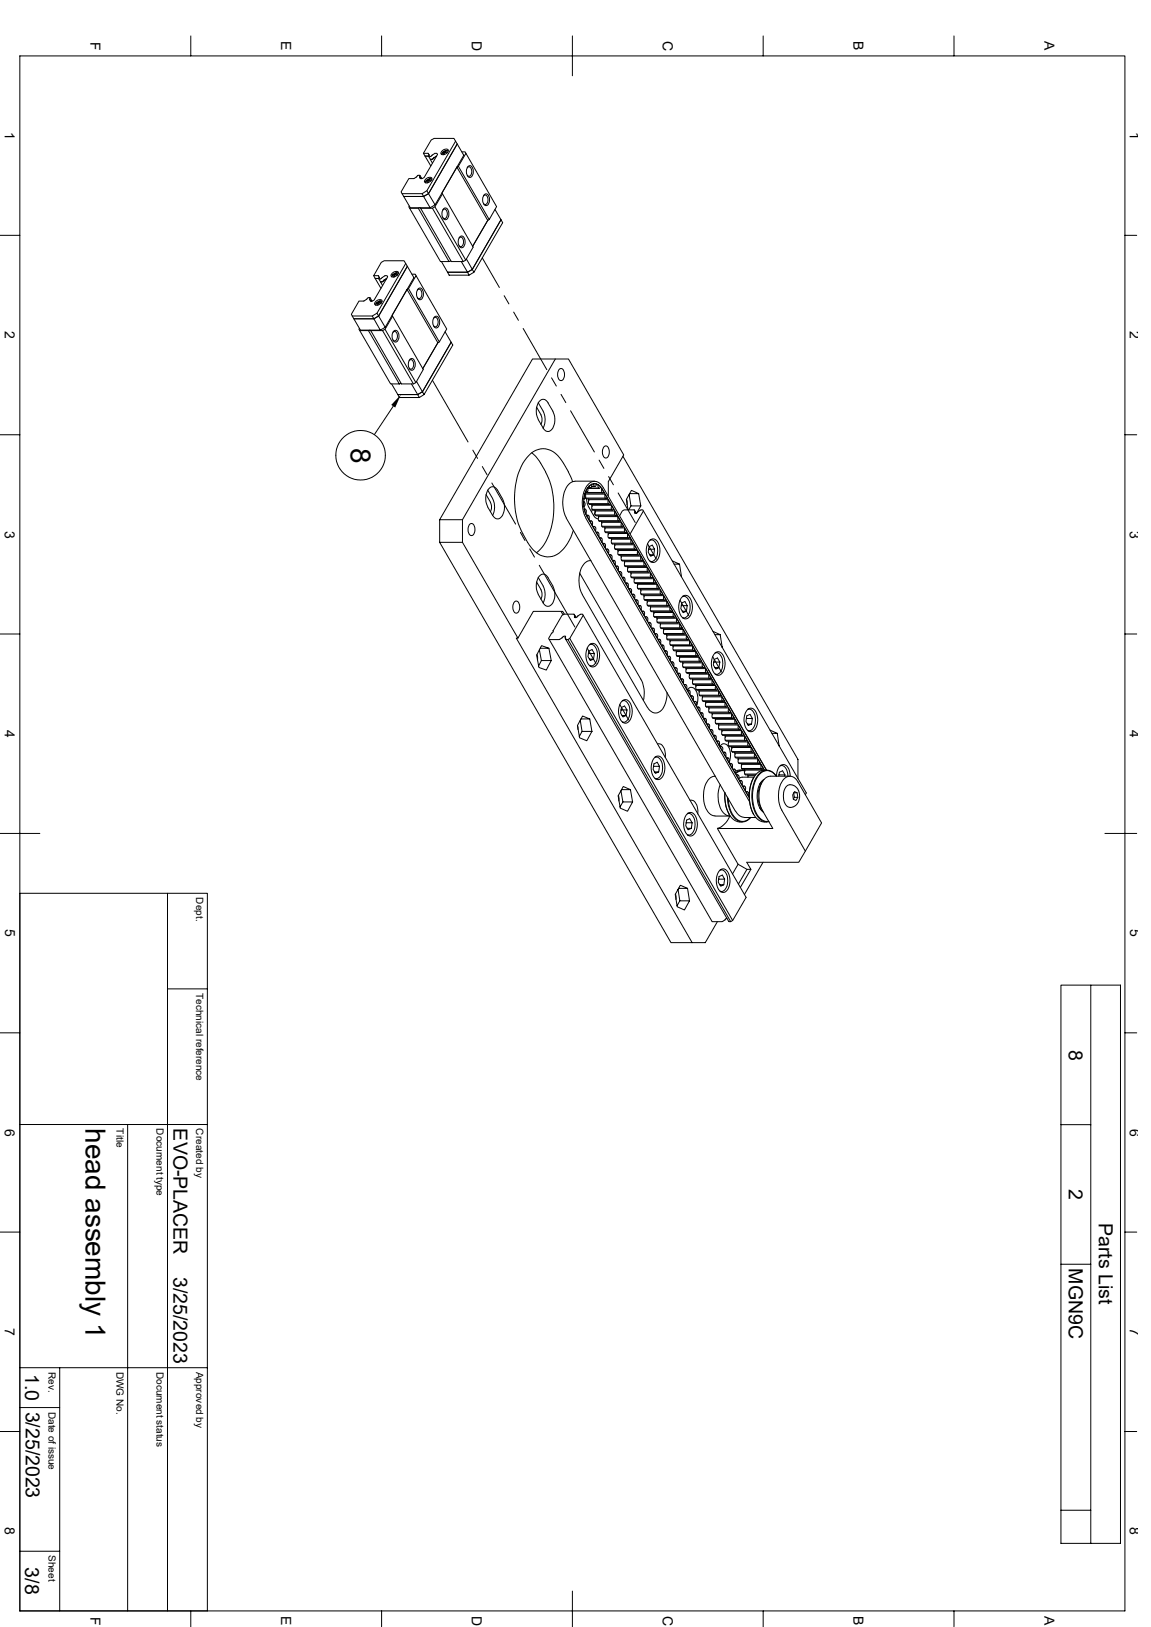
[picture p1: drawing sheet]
<svg xmlns="http://www.w3.org/2000/svg" width="297mm" height="420mm" viewBox="0 0 297 420" stroke-linecap="round" stroke-linejoin="round" font-family="sans-serif">
<defs><g id="words">
<g font-size="7.2">
<text x="90.5" y="115.5" transform="rotate(90 90.5 115.5)">8</text>
<text x="22.1" y="291.3" transform="rotate(90 22.1 291.3)">head assembly 1</text>
</g>
<g font-size="5">
<text x="275.8" y="270.9" transform="rotate(90 275.8 270.9)">8</text>
<text x="44.7" y="291.3" transform="rotate(90 44.7 291.3)">EVO-PLACER</text>
<text x="275.8" y="307" transform="rotate(90 275.8 307)">2</text>
<text x="283.5" y="315.7" transform="rotate(90 283.5 315.7)">Parts List</text>
<text x="44.7" y="329.6" transform="rotate(90 44.7 329.6)">3/25/2023</text>
<text x="275.8" y="327.4" transform="rotate(90 275.8 327.4)">MGN9C</text>
<text x="6.5" y="354.7" transform="rotate(90 6.5 354.7)">1.0</text>
<text x="6.7" y="364.4" transform="rotate(90 6.7 364.4)">3/25/2023</text>
<text x="6.5" y="404.6" transform="rotate(90 6.5 404.6)">3/8</text>
</g>
<g font-size="3.6">
<text x="23.3" y="10.8" transform="rotate(90 23.3 10.8)">F</text>
<text x="72.6" y="10.7" transform="rotate(90 72.6 10.7)">E</text>
<text x="121.8" y="10.5" transform="rotate(90 121.8 10.5)">D</text>
<text x="171" y="10.5" transform="rotate(90 171 10.5)">C</text>
<text x="220.3" y="10.7" transform="rotate(90 220.3 10.7)">B</text>
<text x="269.5" y="10.7" transform="rotate(90 269.5 10.7)">A</text>
<text x="1.3" y="34" transform="rotate(90 1.3 34)">1</text>
<text x="291.6" y="34" transform="rotate(90 291.6 34)">1</text>
<text x="1.3" y="85.5" transform="rotate(90 1.3 85.5)">2</text>
<text x="291.6" y="85.5" transform="rotate(90 291.6 85.5)">2</text>
<text x="1.3" y="136.9" transform="rotate(90 1.3 136.9)">3</text>
<text x="291.6" y="136.9" transform="rotate(90 291.6 136.9)">3</text>
<text x="1.3" y="188.4" transform="rotate(90 1.3 188.4)">4</text>
<text x="291.6" y="188.4" transform="rotate(90 291.6 188.4)">4</text>
<text x="1.3" y="239.9" transform="rotate(90 1.3 239.9)">5</text>
<text x="291.6" y="239.9" transform="rotate(90 291.6 239.9)">5</text>
<text x="1.3" y="291.3" transform="rotate(90 1.3 291.3)">6</text>
<text x="291.6" y="291.3" transform="rotate(90 291.6 291.3)">6</text>
<text x="1.3" y="342.8" transform="rotate(90 1.3 342.8)">7</text>
<text x="291.6" y="342.8" transform="rotate(90 291.6 342.8)">7</text>
<text x="1.3" y="394.3" transform="rotate(90 1.3 394.3)">8</text>
<text x="291.6" y="394.3" transform="rotate(90 291.6 394.3)">8</text>
<text x="23.3" y="417.3" transform="rotate(90 23.3 417.3)">F</text>
<text x="72.6" y="417.2" transform="rotate(90 72.6 417.2)">E</text>
<text x="121.8" y="417.1" transform="rotate(90 121.8 417.1)">D</text>
<text x="171" y="417.1" transform="rotate(90 171 417.1)">C</text>
<text x="220.3" y="417.2" transform="rotate(90 220.3 417.2)">B</text>
<text x="269.5" y="417.2" transform="rotate(90 269.5 417.2)">A</text>
</g>
<g font-size="2.6">
<text x="50.6" y="231.6" transform="rotate(90 50.6 231.6)">Dept.</text>
<text x="50.6" y="256.3" transform="rotate(90 50.6 256.3)">Technical reference</text>
<text x="30.1" y="291.3" transform="rotate(90 30.1 291.3)">Title</text>
<text x="40.3" y="291.3" transform="rotate(90 40.3 291.3)">Document type</text>
<text x="50.6" y="291.3" transform="rotate(90 50.6 291.3)">Created by</text>
<text x="12.5" y="354.1" transform="rotate(90 12.5 354.1)">Rev.</text>
<text x="30.1" y="354.1" transform="rotate(90 30.1 354.1)">DWG No.</text>
<text x="40.3" y="354.1" transform="rotate(90 40.3 354.1)">Document status</text>
<text x="50.6" y="354.1" transform="rotate(90 50.6 354.1)">Approved by</text>
<text x="12.5" y="364.4" transform="rotate(90 12.5 364.4)">Date of issue</text>
<text x="12.5" y="401.4" transform="rotate(90 12.5 401.4)">Sheet</text>
</g>
</g></defs>
<g fill="none" stroke="#000" stroke-width=".26">
<path d="M5.1 14.4h285.2v401.4h-285.2zM49.2 9.3v5.1M98.5 9.3v5.1M147.7 9.3v10.3M196.9 9.3v5.1M246.2 9.3v5.1M109.3 39.6l2-3.4 .7-.5h5.1l.5 .7-7.4 12.8-1.3 .8h-5.1l-.3-.5 2-3.4h1.3M109.3 39.6h1.1M109.3 39.6l.4 .7h.9M110.6 39.7l.1 .3M110.6 39.9l.1 .1M112.1 39.7l-.9 .7-.5-.1"/>
<path d="M112.1 39.6h.6l.2 .3-3.5 5.9-.9 .3-.3-.4M114.1 38.9a.99 .99 0 0 1 1.6-.1 1.2 1.2 0 0 1-2 .8zM114.2 39.4l-.2 .5M114.2 39.4l-.1 .2 .5-.3-.2 .7M114.6 39.3l.1 .2M114.8 39.3l-.2-.2-.4 .3M115 39.3l-.1-.2 .6 .2M115.1 38.9l-.5 .3M115.1 38.9h.2l-.4 .3M115.1 38.9l-.9 .5M115.1 38.8v.1M115.1 38.9l.6 .1"/>
<path d="M115.4 39.5a.44 .44 0 0 0-.6-.2 .44 .44 0 0 0-.2 .6M117.6 36.4l.4 .8-7.4 12.8 1.7 2.9M119.2 39.2h.8l.2 .4M120.2 39.6l7.9 13.7-1.9 3.4-7.9-13.8zM103.8 50l.4 .7h5.1l-.4-.7M104.2 50.7h5.1l1.3-.7 7.4-12.8 1.7 2.9-7.4 12.8-1.3 .7h-5.1zM105.6 53.2l-.1 .2 .2 .4h2.2l8 13.7h-2.2l-8-13.7M107.5 45.6l-.6 .5M108 53.8h.5M108.3 45.4l-.4-.1-.4 .3M108.4 45.8l.1 .3M108.4 45.3l.4 .7"/>
<path d="M108.4 45.4l-.1 .3M108.8 46h.1M109.9 46.2a.99 .99 0 0 1 1.6-.1 1.2 1.2 0 0 1-2 .8zM110 46.7l-.2 .5M110 46.7l.4-.3 .2 .2-.2 .6M110.2 49.2l.4 .8-1.3 .7 1.7 2.9M110.3 46.6l-.4 .3M110.5 46.8l-.1-.2-.2 .6M110.5 46.6l.6 .2M110.6 40.4l.4 .7M110.6 40.3h-.9l1.5 2.5M110.7 40v.1"/>
<path d="M110.7 40l-.1 .3M110.8 46.6l-.1-.2 .6 .2M110.9 46.1l-.5 .2-.5 .6M110.9 46.1l-.5 .3M110.9 46.1h.2l-.4 .3M110.9 46.1h.1M111 46.1l.5 .2M111 41.1l.6 1M111.6 53.8l7.9 13.7M111.7 41l-.6 .1M111.9 40.8l-.2 .2M112.2 53.4l8 13.7"/>
<path d="M112.5 40.4l-.6 .4M112.5 40.3h.1M114.3 54.2l.1-.1a.84 .84 0 0 1 .9 .2 .84 .84 0 0 1 .1 .9l-.2 .9a.52 .52 0 0 1-.5 .3 .52 .52 0 0 1-.4-.2M114.5 53.8l.2-.1a1.22 1.22 0 0 1 1.1 1.7v.4a.85 .85 0 0 1-.9 .9 .85 .85 0 0 1-.8-.9v-1.1zM117.9 43.1l8 13.8 .3-.2M118.3 42.9l-.4 .2-3.9 6.7 .2 .2-2 3.4-.6 .4h-3.1l8 13.7h3l.7-.4 1.9-3.3-7.9-13.8M120.6 43.3l.1-.2a.84 .84 0 0 1 .9 .3 .84 .84 0 0 1 .2 .9l-.3 .9a.52 .52 0 0 1-.5 .3 .52 .52 0 0 1-.4-.2M120.8 42.9l.2-.1a1.22 1.22 0 0 1 1.1 1.6v.4a.85 .85 0 0 1-.9 1 .85 .85 0 0 1-.8-1v-1.1zM124.8 50.6l.1-.2a.84 .84 0 0 1 .9 .3 .84 .84 0 0 1 .1 .9l-.2 .9a.52 .52 0 0 1-.5 .3 .52 .52 0 0 1-.4-.3M125 50.2l.2-.1a1.22 1.22 0 0 1 1.1 1.6v.4a.85 .85 0 0 1-.9 1 .85 .85 0 0 1-.8-1v-1.1zM125.9 56.9l-3.9 6.7M127.7 54.1l1.6 2.6-7.4 12.9-1.3 .7h-5.1l-1.6-2.8"/>
<path d="M0 60.7h5.1M94.8 77l-.9 .7M94.9 77l.6-.2-.1 .5M95.4 77.3l.2 .4M95.5 76.9l.5 .8M95.5 77.4l.2 .3M95.9 77.6v.1M95.9 77.7h.1M96.4 71.2h1.3l.2 .4M96.4 71.2l.4 .7h.9M96.4 71.2l2-3.5 .7-.4h5.2l.4 .7-7.4 12.9-1.2 .7h-5.2l-.2-.5 1.9-3.4h1.3M97 77.8a.99 .99 0 0 1 1.6-.1 1.2 1.2 0 0 1-2 .7z"/>
<path d="M97.1 78.3l-.2 .5M97.1 78.2l.1 .1M97.5 78.2l-.5 .2 .2-.2M97.5 78.2l-.2 .6M97.5 78.2l.1 .2M97.6 78l-.5 .3M97.6 78l.1 .2M97.7 78.2l.6 .2M97.7 78.2l-.2 .6M97.7 71.5l.2 .1M97.7 72l.5 .7M97.7 71.9h-.9l1.5 2.5"/>
<path d="M97.8 71.9h.6M97.8 78l.6 .2M97.8 78l.1 .2M97.8 71.6l.1 .1M97.9 71.6l-.2 .3M98 77.7l-.4 .3M98 77.7h.2l-.4 .3M98 77.7l-.8 .5M98 77.7l.6 .2M98.2 72.7l.5 1M98.2 72.7h.1M98.3 72.8h.3"/>
<path d="M98.6 71.6l-.2 .3M98.8 72.6l-.2 .1M99 72.4l-.2 .2M99.2 71.2l-.6 .5M99.3 71.2h.6l.1 .3-3.4 5.9-.5 .3h-.5M99.8 71.9l-.7 .5M101.2 70.5a.99 .99 0 0 1 1.6-.1 1.2 1.2 0 0 1-1.9 .8zM101.3 71h.1M101.3 71l-.2 .5M101.3 71l-.1 .2 .5-.3 .1 .2M101.7 70.9l-.1 .6M101.8 70.7l.1 .2"/>
<path d="M101.9 70.9l.6 .2M101.9 70.9l-.1 .6M102 70.7l.1 .2M102.2 70.4l-.9 .6M102.2 70.4l.1 .1M102.2 70.4h.2l-.4 .3 .6 .3M102.3 70.4l.5 .2M104.7 68l.4 .7-7.4 12.9 1.7 2.9M105 74.7l8 13.8 .4-.2M105.4 74.5l-.4 .2-3.8 6.7 .1 .2-1.9 3.4-.7 .3h-3l7.9 13.8h3.1l.6-.3 1.9-3.4-7.9-13.8M106.3 70.8h.8l.3 .4M107.4 71.2l7.9 13.7-1.9 3.4-8-13.8z"/>
<path d="M107.7 74.9l.2-.2a.84 .84 0 0 1 .8 .3 .84 .84 0 0 1 .2 .9l-.3 .9a.52 .52 0 0 1-.4 .3 .52 .52 0 0 1-.5-.3M108 74.5l.2-.1a1.22 1.22 0 0 1 1.1 1.6l-.1 .4a.85 .85 0 0 1-.8 1 .85 .85 0 0 1-.9-1v-1.1zM116.4 67.4l-.5 .1M118.4 61.5l.2-.2a.84 .84 0 0 1 .9 .2 .84 .84 0 0 1 .1 .9l-.2 1a.52 .52 0 0 1-.5 .3 .52 .52 0 0 1-.5-.3M118.7 61.1l.2-.1a1.22 1.22 0 0 1 1.1 1.6v.4a.85 .85 0 0 1-.9 1 .85 .85 0 0 1-.8-1v-1.1zM119 67.5l1.6 2.8h-5.1l.4 .7h5.1l1.3-.7 7.4-12.8-.4-.8-7.4 12.9 .4 .7M120.4 66.8l1.5 2.8-1.3 .7 .4 .7M124.5 66.6l4.4 7.6M130.1 76.3l1.2 2.1M290.3 60.7h3M90.9 81.6l.4 .7h5.2l-.4-.7M91.3 82.3h5.2l1.2-.7 7.4-12.9 1.7 3-7.4 12.8-1.3 .7h-5.1z"/>
<path d="M92.8 84.8l-.2 .2 .2 .3h2.3l7.9 13.8h-2.2l-8-13.8M95.1 85.4h.5M97.3 80.9l.4 .7-1.2 .7 1.6 2.9M98.7 85.3l8 13.8M99.4 85l7.9 13.8M101.4 85.8l.2-.2a.84 .84 0 0 1 .8 .3 .84 .84 0 0 1 .2 .9l-.3 .9a.52 .52 0 0 1-.4 .3 .52 .52 0 0 1-.5-.2M101.6 85.4l.3-.1a1.22 1.22 0 0 1 1.1 1.7l-.1 .3a.85 .85 0 0 1-.8 1 .85 .85 0 0 1-.9-1v-1.1zM103.5 99.1h-.5M105.6 93.1l.1-.2a.84 .84 0 0 1 .9 .3 .84 .84 0 0 1 .2 .9l-.3 .9a.52 .52 0 0 1-.4 .3 .52 .52 0 0 1-.5-.3M105.8 92.7l.2-.1a1.22 1.22 0 0 1 1.1 1.6v.4a.85 .85 0 0 1-.8 1 .85 .85 0 0 1-.9-1v-1.1zM106.2 99.1l1.6 2.8h-5.1l.3 .7h5.2l1.2-.7 7.4-12.8-.4-.8-7.4 12.8 .4 .8M107.5 98.5l1.5 2.6-1.2 .8 .4 .7"/>
<path d="M111.6 98.2l9.2 15.9M111.9 82.2l.2-.2a.84 .84 0 0 1 .8 .2 .84 .84 0 0 1 .2 .9l-.3 1a.52 .52 0 0 1-.4 .3 .52 .52 0 0 1-.5-.3M112.1 81.8l.3-.1a1.22 1.22 0 0 1 1.1 1.6l-.1 .4a.85 .85 0 0 1-.8 1 .85 .85 0 0 1-.9-1v-1.1zM113 88.5l-3.9 6.7M114.9 85.6l1.5 2.7-7.4 12.8-1.2 .8h-5.1l-1.7-2.8M132.5 80.6l1.3 2.1M135 84.8l6.1 10.6M142.3 97.5l1.3 2.2M143.3 92.7h-5.9l-23.9 41.5M144.4 95.3l.2-.1a1.24 1.24 0 0 1 1.1 1.7l-.2 .7a.72 .72 0 0 1-.7 .7 .72 .72 0 0 1-.7-.7l-.2-1.5zM0 112.2h5.1M101.5 104.9l-4.9 7.3"/>
<path d="M122 116.2l1.2 2.1M137.2 116.9l.8 .7 1.2 1.4 1.6 2.8M138.5 105.1l1.1 2a2.69 2.69 0 0 1 0 2.5M138.9 104l1.3 2.1M142.7 106.2a4.1 4.1 0 0 1-.8 5.1h-1l-.8-.8M142.7 106.1l-1.3-2.1a1.4 1.4 0 0 0-1.5-.9 1.4 1.4 0 0 0-1.2 1.3 4.7 4.7 0 0 0 .2 3.9l1.3 2.2a4.8 4.8 0 0 0 0-4.3M144.8 101.8l1.2 2.1M147.2 106l6.2 10.7M154.6 118.8l1.2 2.1M155.9 115.3l.2-.2a1.24 1.24 0 0 1 1.1 1.7l-.1 .8a.72 .72 0 0 1-.8 .6 .72 .72 0 0 1-.7-.6l-.1-1.5zM160.7 117.8l45.2 78.2v5M290.3 112.2h3"/>
<path d="M113.5 140l59.6 103.3h8.9l3.1-5.4M119.3 134.2h-5.8v5.8h5.8M121.2 135.3l.3-.1a1.24 1.24 0 0 1 1.1 1.7l-.2 .7a.72 .72 0 0 1-.7 .7 .72 .72 0 0 1-.8-.7l-.1-1.5zM124.5 120.4l1.2 2.2M125.4 127.7l1.2 2M125.9 130.9l1.2 2.2M125.9 126.5l1.2 2.2M126.5 129.7a2.69 2.69 0 0 1 0 2.4M126.9 124.7l6.2 10.6M127.1 128.7a4.8 4.8 0 0 1 0 4.4M129.6 128.7l-1.2-2.2a1.4 1.4 0 0 0-1.5-.8 1.4 1.4 0 0 0-1.2 1.3 4.7 4.7 0 0 0 .2 3.9M129.7 128.7a4.1 4.1 0 0 1-.8 5.2h-1l-.8-.8"/>
<path d="M134.3 137.4l1.2 2.1M140.8 121.8a19.8 19.8 0 0 1-.8 19.3l-1.6 1.6M146.6 121.8l1.1 2.5M146.7 121.8l-1.3-2.2a6.5 6.5 0 0 0-5.2-3.8 6.2 6.2 0 0 0-5.3 3.8 20.2 20.2 0 0 0 3.3 22.9 4.8 4.8 0 0 0 7.2-.8l1.5-2.1 1.1-2.7M148.4 124.2a3.4 3.4 0 0 0-2.8 2.8 8.9 8.9 0 0 0 .5 6.6l43.7 75.8a2.93 2.93 0 0 0 2.3 1.6h2.9M148.4 124.2h5M150.7 129.5h.1M150.7 129.5l.3 .5-.1 .5-.2 .2M150.7 128.8h.1M150.7 130.7h.1M150.7 128.7h.1M150.7 129.5l-.1-.1v1.5l.1-.1"/>
<path d="M150.7 131.4h.3M150.8 131.5h.1M150.8 131.5l-.1-.1 .4 1.4 .1-.2M150.9 131.5a.64 .64 0 0 1 .3 1M150.9 127.6l.2 .3v.4M151 127.3l.1 .3h5l.6 1.1M151 127.6l-.1-.2-.3 1.4M151 127.3h4.6M151 127.6l.1 .1M151 127.1h.4M151 127.1h4.3M151.1 127h.1"/>
<path d="M151.1 128.5l5 .1M151.1 128.3l-.2 .4-.3 .2M151.1 128.5l.2 .2 5.1 .1M151.2 132.5h.1M151.2 126.9v.1M151.3 133h.4M151.4 128.8l.1 1.1 .4 1M151.4 133.1h.1M151.4 133.2l41.9 72.6M151.5 133.1h.1M151.5 133.1l.3-.1 .1 .2M151.6 126.8l-.1 .2-.2-.1"/>
<path d="M151.6 126.1v.8M151.6 125.9h.8M151.7 126.1h.1M151.7 125.8l-.6 1.1M151.7 126h2.8M151.7 125.9v.1l2.9 .1M151.8 128.8l.1 .2M151.9 129v1h5.1v-.8M151.9 129h5.1l.6 1.1-.4 .1-.2-.2M151.9 130.9l1.4 2.4 1 .6M152 133.2v.7M152 134h.1"/>
<path d="M152 130l.1 .2h5.1M152 134v.2M152.1 134.5h.5M152.2 134.6l.6 1.1M152.2 134.6h.1M152.4 134.6h.1M152.4 134.6l.2-.1 .2 .2M152.6 130.2l.1 .2M152.7 125.2v.1a.34 .34 0 0 1-.1 .5 .34 .34 0 0 1-.5-.2M152.7 125.1v.1M152.7 125v.1M152.7 130.4h5.1l.6 1.1-.4 .2-.1-.3"/>
<path d="M152.7 130.5v.1M152.7 130.7h.1M152.8 124.9l-.8 .7M152.8 130.7v.8h5v-.8M152.8 131.6l-.2 .5M152.8 134.7v.7M152.8 135.5l.1 .1M152.8 131.4l.2 .3h5.1M153 135.9h.4M153 136.1l.7 1M153.1 136h.1M153.1 124.8l.9 .1-.5 .7"/>
<path d="M153.1 124.9l.1 .1M153.2 136.1h.1M153.2 136.1l.3-.2 .1 .2M153.2 125.1l.3 .5M153.5 131.7l.1 .2M153.5 125.6h-.8h.8M153.6 131.9h5l.5 1.1M153.6 131.9v.2M153.6 132.1h.1M153.6 131.9l-.4 1.2M153.6 132.2v.7h5.1v-.7M153.7 136.1v.8"/>
<path d="M153.7 132.9l.1 .2h5.1M153.7 136.9v.2M153.8 137.4h.4M153.9 137.5l.4-.1 .1 .2M154.1 137.5h.1M154.3 133.1l.1 .2h5.1l.5 1.2M154.3 125.3h.1M154.3 125.3l.2 .7M154.3 125.2v-.2l.8 .7-.2 .1M154.4 133.4l.1 .2M154.5 137.6l.1 1M154.5 133.6v.8"/>
<path d="M154.5 134.4h5M154.5 134.4l.1 .2h5.2M154.6 138.8h.5M154.8 138.9l.3-.1 .2 .2M154.9 139h.1M154.9 125.8l-.2 .3-.2-.1M154.9 125.8h.1M155.2 134.6l.1 .2h5l.7 1.1-.4 .1-.2-.2M155.2 126.1l.1 .2M155.2 134.8l.1 .2M155.3 126.1l.5 1.1M155.3 139v.8"/>
<path d="M155.3 139.8h.1M155.3 126.3l-.1 .4a.37 .37 0 0 0 .1 .5 .37 .37 0 0 0 .5 0M155.3 135.1v.7h5.1v-.7M155.3 135.8l.2 .2M155.4 139.9v.1M155.4 126.3a2.09 2.09 0 0 0-2-1.4 2.09 2.09 0 0 0-2 1.4 7.8 7.8 0 0 0 .6 7.9M155.4 126.3l41.8 72.5M155.5 136.1h5.1M155.8 127.2h.1M156 136.1l.1 .2h5.1l.6 1.1M156.1 127.6v.2M156.1 136.3v1h5.1"/>
<path d="M156.2 127.8v.8M156.2 128.5l.1 .2 .3-.1M156.2 137.3l.1 .2h5.1M156.6 128.6h.1M156.8 137.5l.2 .2M156.9 129v.2M156.9 129.2h.1M156.9 137.8v.1M156.9 138h.1M157 128.1v-3.8l4-6.9-14.3-24.7h-3.4l-24 41.5v5.8l14.3 24.7 4-6.9h7.6l.4 .7M157 138v.8h5v-.8M157 137.7h5l.5 1.1"/>
<path d="M157 138.7l.1 .2 5.2 .1M157.1 123l1.2 2.1M157.4 130h.1M157.5 130.1h.1M157.7 139l.1 .2M157.8 130.5v.1M157.8 130.7h.1M157.8 139.2h5.1l.4 1.1M157.8 139.2v.2M157.8 139.4h.1M157.8 139.4v.8h5.1v-.8M158.3 131.5h.1"/>
<path d="M158.3 131.6h.1M158.6 131.9v.2M158.6 132.1h.1M158.7 132.9l.2 .2 .2-.1M159.1 133h.1M159.2 133h.1M159.5 133.4v.2M159.5 127.3l4.4 7.6M159.5 133.6v.8M159.6 134.4l.1 .2 .3-.1M160 134.5h.1M160.3 134.8l.1 .2"/>
<path d="M160.8 135.9h.1M161.1 136.3v.2M161.1 136.5h.1M161.2 136.5v.8M161.2 137.3l.2 .2 .2-.1M161.6 137.3h.1M161.7 128.9l.1 1.4M162 137.8v.1M162 138h.1M162.1 138.7l.1 .2 .3-.1M162.3 127.7l.5 2.9h2.6M162.5 127.4h2.3l.6 3.2"/>
<path d="M162.5 138.8h.1M162.5 138.9h.1M162.8 139.2v.2M162.8 139.4h.1M162.8 130.6l-.5 1M163.6 131.7h.1M163.6 131.6h-2.5l-.5 .3-.7 1.2M163.7 131.7l.2 .3M163.7 131.7l.5 .8h-.4M163.8 132.3v.2M163.8 132l-.1 .3M163.9 132l.2 .5"/>
<path d="M164.6 132.1l-.4 .4M164.8 127.4l-1.9-.8-1.3 2.3 .5 2.7M165.2 131.7l-.6 .4M165.4 130.6l-1.1 1.9M165.4 131.7h-.1M165.4 131.6h.5l.1 .3-3.4 5.9M166 131.9l42.1 72.8-.3 .4M167.6 139.5a1.32 1.32 0 0 1 2.3 .7 3.9 3.9 0 0 1-1.1 5 1.91 1.91 0 0 1-1.9-2 4.3 4.3 0 0 1 .7-3.7zM167.7 139.4a1.68 1.68 0 0 1 1.9 1.8 3.2 3.2 0 0 1-1.3 3.7h-.6M167.8 139.3h.3M132.8 155.3l.2-.1a1.24 1.24 0 0 1 1.1 1.7l-.2 .7a.72 .72 0 0 1-.7 .7 .72 .72 0 0 1-.7-.7l-.1-1.4zM136.7 141.7l1.2 2.1"/>
<path d="M138.5 150.2l1.1 2a2.69 2.69 0 0 1 0 2.5M138.9 153.4a4.1 4.1 0 0 1 .8-5.1l.6-.1 .6 .3 1.8 2.8a4.1 4.1 0 0 1-.8 5.1h-1l-.8-.8M138.9 149.1l1.3 2.2a4.8 4.8 0 0 1 0 4.3l-1.3-2.1M139.1 145.9l9.2 15.9M144.8 157.8l.5 .9M148.2 158.6l.4 .8M148.3 159.3l.3 .1M148.3 159l-.1 .3M148.3 159l-.2-.4-2.6-.1-.5 .3-2.3 4.1M148.3 159l.3 .4M148.8 159.3l-.2 .1M149.6 147.9l15.8 27.4a7.6 7.6 0 0 1 .6 5.5"/>
<path d="M149.7 158.6l-.8 .7M149.7 158.6l.6-.1 .2 .3-3.5 6-.4 .3h-.6l-.2-.4M150.2 153.5l16.8 29.1M150.5 158.8l42 72.8-3.4 6-1 .3M152.5 144.7a3.7 3.7 0 0 0-3 3.7 7.6 7.6 0 0 0 .8 5.1M155.5 140.3h.4M155.6 140.4h.1M155.7 140.4h.1M155.7 140.4l.3-.1 .1 .2M156.2 140.5v.7M156.2 141.3h.1M156.2 141.3v.2"/>
<path d="M156.3 141.7h.5M156.4 141.9h.1M156.5 141.9h.1M156.5 141.9l.3-.2 .2 .2M157 141.9v.8M157 142.7l.1 .2M157.2 143.2h.4M157.3 143.3h.1M157.3 143.3l.6 1.1M157.4 143.3h.1M157.4 143.3l.2-.1 .2 .2M157.9 143.4v.7"/>
<path d="M157.9 144.2h.1M157.9 140.2l.1 .2h5.1M157.9 144.2v.2M158 144.7h.5M158.1 144.8l.6 1.1M158.1 144.8h.1M158.2 144.8h.1M158.2 144.8l.3-.1 .2 .2M158.5 140.4l.1 .2h5.1l.6 1.1-.4 .2-.2-.3M158.6 140.7v.1M158.6 140.8h.1M158.7 140.9v.7l5 .1"/>
<path d="M158.7 144.9v.7M158.7 145.7v.1M158.7 141.6l.1 .3h5.2M158.8 146.1h.5M158.9 146.3l.7 1M159 146.2h.1M159.1 146.3h.1M159.1 146.3l.2-.2 .2 .2M159.3 141.9l.2 .2M159.5 142.1h5l.6 1.1-.3 .1-.2-.2M159.5 142.1v.2M159.5 146.3l.1 .8"/>
<path d="M159.5 142.4v.7h5v-.7M159.6 143.1l.2 .2M159.6 147.2v.1M159.7 147.5h.4M159.8 143.3h5M159.8 147.7h.1M159.9 147.7h.1M159.9 147.7l.2-.1 .2 .2M160.2 143.3l.1 .3h5.1l.5 1.1M160.3 143.6v.2M160.4 147.7v.8M160.4 143.8l-.1 .5 .2 .5h5.2"/>
<path d="M160.4 144.6h5M160.4 148.5v.3M160.5 149h.5M160.7 149.1l.3-.1 .2 .2M160.7 149.2h.1M161 144.8l.2 .2M161.1 145v.2M161.1 145.2h.1M161.2 145h5l.5 1.1M161.2 149.2v.8M161.2 150v.2M161.2 145.3v.7"/>
<path d="M161.2 146l.1 .2 5.2 .1M161.4 150.5h.4M161.5 150.6h.1M161.5 150.6l.6 1.1v-.2M161.6 150.6h.1M161.6 150.6l.2-.1 .2 .2M161.9 146.3l.1 .2M162 146.5v.1M162 146.7h.1M162 146.7v.8h5M162 146.5h5l.6 1.1M162.1 150.7v.7"/>
<path d="M162.1 151.5h.1M162.1 147.5l.1 .2h5.1M162.2 151.9h.4M162.4 152.1l.5 1.1M162.4 152.1h.1M162.4 152.1l.3-.2 .2 .2M162.7 147.7l.2 .2M162.8 147.9h5.1l.6 1.1-.4 .1-.2-.2M162.8 148v.1M162.8 148.1h.1M162.9 148.2v.8h5M162.9 152.1v.8"/>
<path d="M162.9 153v.1M162.9 140.2l.2 .2 .2-.1M162.9 148.9l.1 .2h5.1M163 153.4h.5M163.1 153.5l.6 1.1M163.2 153.5h.1M163.3 153.5h.1M163.3 153.5a.47 .47 0 0 1 .6 .2 .47 .47 0 0 1-.2 .6l.1 .1M163.3 140.3h.1M163.4 140.3h.1M163.5 149.1l.2 .3M163.7 140.7v.1"/>
<path d="M163.7 149.4h5l.6 1.1-.3 .1-.2-.2M163.7 149.4v.2M163.7 149.6h.1M163.7 140.9v.7M163.7 149.6v.8h5v-.8M163.7 150.4l.3 .2M163.8 154.4v.2M163.9 154.8h.4M164 150.6h5M164 154.9h.1M164.1 155h.1M164.1 155l.3-.1 .1 .2"/>
<path d="M164.2 141.7h.1M164.2 141.8h.1M164.4 150.6l.1 .2h5l.7 1.1-.4 .2-.2-.3M164.5 142.1v.2M164.5 150.9v.1M164.5 151.1v.7M164.5 151.9h5.1M164.6 155v.8M164.6 155.8v.2M164.6 151.8l.1 .3h5.1M164.7 156.3h.5M164.8 156.4l.1 .1a.35 .35 0 0 1 .5-.1 .35 .35 0 0 1 .1 .5v.4"/>
<path d="M165 156.5h.1M165 143.2h.1M165.1 143.2h.1M165.2 152.1l.2 .2h5l.6 1.1-.4 .1-.1-.2M165.4 143.6l-.1 .6a.37 .37 0 0 0 .1 .4 .37 .37 0 0 0 .5 .1M165.4 152.3v.2M165.4 152.6v.7h5v-.7M165.4 153.3l.3 .2M165.5 157.4v.1M165.6 157.7h.4M165.7 153.5h5M165.7 157.9h.1"/>
<path d="M165.8 157.9h.1M165.8 157.9l.2-.1 .2 .2M165.9 144.7h.1M166.1 153.5l.1 .3M166.2 145v.2M166.2 145.2h.1M166.2 153.8v.1M166.2 154h.1M166.2 153.8h5l.5 1.1M166.2 157.9v.8M166.2 158.7l.1 .3M166.2 145.3v.7h-5"/>
<path d="M166.3 146l.2 .2 .2-.1M166.3 154.8l.1 .2h5.1M166.4 159.2h.4M166.5 159.3h.1M166.6 159.3h.1M166.6 159.3l.3-.1 .1 .2M166.7 146.1h.1M166.9 155l.1 .2M167 146.5v.1M167 146.7h.1M167 155.2v.2M167 155.4h.1"/>
<path d="M167 155.2h5.1l.5 1.1M167.1 140.4l2.3 4M167.1 159.4v.8M167.1 146.7l-.1 .4a.35 .35 0 0 0 .1 .5 .35 .35 0 0 0 .4 0M167.1 156.2l.1 .2 5.1 .1M167.4 141.8h1.5l-.6-1.1-.8 .4-.2 1.4 .6 1.1 .8-.4M167.5 147.5h.1M167.6 147.6h.1M167.8 156.5l.1 .2h5l.5 1M167.8 145h.3M167.9 148v.1M167.9 156.7v.1"/>
<path d="M167.9 156.9h.1M167.9 148.2v.8M167.9 156.9v.8M167.9 157.7h5M167.9 157.6l.2 .3M168.1 157.9h5.1M168.4 149h.1M168.4 149.1h.1M168.6 157.9l.1 .2M168.7 149.4v.2M168.7 149.6h.1M168.7 158.1h5.1l.6 1.1-.4 .1-.2-.2"/>
<path d="M168.7 158.2v.1M168.7 158.4v.7M168.7 159.2h5.1M168.8 159.1l.1 .2h5.1M168.9 141.8l-.2 1.4h-1.1M169.2 150.5h.1M169.4 159.3l.1 .3M169.5 150.9l.1 .1M169.5 159.6h5.1l.6 1.1-.4 .1-.1-.2M169.5 159.6l.1 .2M169.6 151.1v.7M169.6 159.9v.7h5v-.7"/>
<path d="M170.1 151.9h.1M170.4 152.3v.2M170.9 153.4h.1M171.2 154l.1 .8h-5.1v-.8M171.2 153.8v.1M171.3 154.8l.2 .2 .2-.1M171.7 154.8h.1M171.7 154.9h.1M172 155.4l.1 .9h-5.1v-.8M172 155.2v.2M172.1 156.2l.2 .2 .3-.1M172.6 156.3h.1"/>
<path d="M172.9 156.7v.1M172.9 156.9h.1M172.9 156.9v.8M173 157.6l.1 .3 .3-.2M173.4 157.7h.1M173.4 157.8h.1M173.5 144.8l1.8 .8M173.7 158.2l.1 .1M173.8 158.4v.7M173.9 145.6h1.4l.5 3.2M174.2 159.2h.1M174.3 159.2h.1"/>
<path d="M174.6 159.6v.2M175.5 154.9l2.3 4M175.8 156.3h1.5l-.6-1-.8 .4-.2 1.4 .6 1.1 .8-.4M176 154.1a1.32 1.32 0 0 1 2.3 .7 3.9 3.9 0 0 1-1.1 4.9 1.91 1.91 0 0 1-1.9-1.9 4.3 4.3 0 0 1 .7-3.7zM176.1 154a1.68 1.68 0 0 1 1.9 1.7 3.2 3.2 0 0 1-1.3 3.8l-.6-.1M176.2 159.6h.3M176.2 153.9h.3M177.3 156.3l-.2 1.5h-1M0 163.7h5.1M133.6 164.7h-.4l45.4 78.6M138.6 169l.1 1.3M139.2 167.8l.5 2.7h2.5"/>
<path d="M139.4 167.3h2.2l.6 3.2M139.7 170.5l-.7 1.4M141.6 167.3l-1.9-.6-1.2 2.4 .6 3.2 1.9 .7 1.2-2.5M141.7 165.1l42.1 72.8h2.6M142.4 163.4l-.8 1.4 .1 .3 2.7-.1M142.7 162.9v.3l-.3 .2M142.7 162.9h.1M145.1 164.6l-.6 .4M145.3 164.3l-.2 .3M145.5 164.3l-.2 .1M145.5 164.2h.4M145.8 164.7l.2 .3"/>
<path d="M145.9 164.3v.1M146 164.3l-.1 .4M146 165.1l42.1 72.8M146.6 165.1l42 72.8M147 164.8l42.1 72.8M151.5 167.3l2.3 4M151.8 168.7h1.6l-.6-1-.9 .4-.2 1.4 .6 1 .9-.4M152.1 166.5a1.32 1.32 0 0 1 2.2 .7 3.9 3.9 0 0 1-1.1 4.9 1.91 1.91 0 0 1-1.9-1.9 4.3 4.3 0 0 1 .8-3.7zM152.2 166.4a1.68 1.68 0 0 1 1.9 1.7 3.2 3.2 0 0 1-1.3 3.8l-.6-.1M152.3 171.9h.3M152.3 166.3h.3M153.4 168.7l-.2 1.4h-1.1"/>
<path d="M167.1 160.2v.2M167.3 160.7h.4M167.3 160.8h.1M167.3 160.8l.7 1.1v-.2M167.5 160.8h.1M167.5 160.8a.47 .47 0 0 1 .6 .2 .47 .47 0 0 1-.2 .6M167.9 161.7h.1M168.1 162.1h.4M168.3 162.2l.5 1.2M168.3 162.3h.1M168.3 162.3l.3-.2 .1 .2M168.8 162.3v.8"/>
<path d="M168.8 163.2v.1M168.9 163.6h.5M169.2 163.7h.1M169.6 160.6l.2 .2M169.7 164.6v-.4a.4 .4 0 0 0-.1-.6 .4 .4 0 0 0-.6 .1l.6 1.1M169.7 164.6v.2M169.8 165h.4M169.8 160.8h5.1M169.9 165.1h.1M170 165.2h.1M170 165.2l.3-.1 .1 .2M170.3 160.8l.1 .2h5l.7 1.1-.4 .2-.2-.2"/>
<path d="M170.4 161.1v1h5.1l-.1-1M170.4 165.2v.8M170.5 166h.1M170.5 162.1l.1 .2h5.1M170.5 166.1v.1M170.6 166.5h.4M170.7 166.6l.4-.1 .1 .2M170.8 166.6h.1M171.1 162.3l.1 .2M171.2 162.5v.2M171.2 162.7h.1M171.2 162.5h5.1l.5 1.1"/>
<path d="M171.3 166.7v.8M171.3 162.8v.7h5v-.7M171.3 167.5h.1M171.3 163.5l.1 .2h5.2M171.4 167.5v.2M171.4 167.9h.5M171.5 168.1l.7 1.1v-.2M171.6 168.1h.1M171.7 168.1h.1M171.7 168.1l.2-.1 .2 .2M172 163.7l.1 .3h5l.7 1-.4 .1-.2-.2M172 164.2l.1 .8"/>
<path d="M172 164v.1M172.1 168.1v.8M172.1 169h.1M172.1 164.9l.2 .2M172.1 178.8a5.6 5.6 0 0 1-2.1 5.1 2.17 2.17 0 0 1-2.9-1.3M172.3 169.4h.4M172.3 165.2h5.1M172.4 169.5h.1M172.5 169.5h.1M172.5 169.5a.41 .41 0 0 1 .5 .1 .41 .41 0 0 1 .1 .5l-.1 .3M172.8 165.2l.1 .2h5.1l.6 1.1M172.9 165.4v.2"/>
<path d="M172.9 165.7v.7M172.9 166.5h5.1M173 170.4v.2M173 166.4l.1 .2h5.1M173.1 170.9h.5M173.2 171h.2a.49 .49 0 0 1 .5 .2 .49 .49 0 0 1-.1 .6l.1 .1M173.4 171h.1M173.7 166.6v.2M173.7 166.8v.1M173.7 166.8h5l.5 1.1M173.7 167h.1M173.7 167v.8h5.1v-.8"/>
<path d="M173.8 167.8l.1 .2h5.1M173.9 171.9v.2M173.9 172.3h.5M174.2 172.5h.1M174.4 168l.1 .2h5.1l.6 1.1-.4 .1-.1-.2M174.5 168.2v.2M174.5 168.4h.1M174.6 168.5v.7h5v-.7M174.6 169.2l.2 .2M174.6 172.6l-.1-.3-.4 .1 .6 1.2v-.2M174.7 172.5v.8M174.7 173.3h.1"/>
<path d="M174.8 169.5h5.1M174.8 173.8h.5M174.9 173.9l.4-.1 .2 .2M175 173.9h.1M175.1 160.7h.1M175.3 169.5l.1 .2h5l.6 1.1M175.3 169.7l.1 .2M175.4 169.9v.8h5.1v-.8M175.4 170.6l.2 .3M175.5 174v.8M175.5 174.8h.1M175.6 174.8v.2"/>
<path d="M175.6 170.9h5.1M175.6 175.2h.5M175.7 175.4l.7 1v-.1M175.8 175.3h.1M175.9 175.4h.1M175.9 175.4l.2-.1 .2 .2M175.9 162.1h.1M176 162.1h.1M176.1 170.9l.1 .2h5.1l.6 1.1M176.2 171.2l-.1 .7 .3 .4h5.1M176.2 172.2h5.1M176.3 162.5v.2"/>
<path d="M176.3 175.4v.8M176.4 176.2h.1M176.4 163.5l.1 .2 .3-.1M176.5 176.7h.4M176.6 176.8h.1M176.7 176.8h.1M176.7 176.8a.41 .41 0 0 1 .5 .1 .41 .41 0 0 1 0 .5v.3M176.8 163.6h.1M176.9 172.3l.1 .3M177 172.8l.1 .8h5v-.8M177 172.6h5.1l.6 1.1-.4 .1-.1-.2M177 172.6v.2"/>
<path d="M177.1 164.2l.1 .8h-5.1M177.1 164v.1M177.1 173.6l.1 .2h5.2M177.2 177.7v.2M177.3 178.1a1.35 1.35 0 0 1 1.4-.6 1.35 1.35 0 0 1 1.1 1.1 5.1 5.1 0 0 1-.1 3.7l-.6-1.1 .4-.1 .2 .2M177.3 178.1h.5M177.4 178.3h.1a.41 .41 0 0 1 .6 0 .41 .41 0 0 1 0 .6l-.1 .2M177.5 178.3h.1M177.6 165h.1M177.6 165.1h.1M177.8 173.8l.1 .2M177.9 174h5l.7 1.1-.4 .2-.2-.3"/>
<path d="M177.9 174.1v.1M177.9 174.3v.7h5.1v-.7M177.9 165.4l.1 .2M178 175l.1 .3h5.1M178 179.2h.1M178 165.7v.7M178 166.4l.2 .2 .2-.1M178.1 179.2v.2M178.2 179.6h.4M178.3 179.7l.3-.1 .2 .2M178.4 179.7h.1M178.4 166.5h.1"/>
<path d="M178.6 175.3l.1 .2h5.1l.6 1.1-.4 .1-.1-.2M178.7 166.8v.1M178.7 167h.1M178.7 175.5v.2M178.7 175.7h.1M178.8 175.8v.7h5v-.7M178.8 167.8l.2 .2 .2-.1M178.8 176.5l.2 .2M178.9 179.8v.8M179 176.7h5.1M179.2 167.8h.1M179.2 167.9h.1"/>
<path d="M179.5 176.7l.1 .3h5l.7 1-.4 .1-.2-.2M179.5 168.2v.2M179.5 168.4h.1M179.5 177l.1 .2M179.6 177.2v.8h5.1v-.8M179.7 177.9l.2 .2M179.9 178.2h5M180.1 169.3h.1M180.3 178.2l.1 .2h5.1l.5 1.1M180.4 169.7v.2M180.4 178.4l.2 1.2h5.2M180.4 179.5h5.1"/>
<path d="M180.5 170.6l.1 .3 .3-.2M180.9 170.7h.1M181.1 179.6l.2 .3h5l.6 1.1M181.2 171.2l.1 .9M181.2 179.9v.1M181.3 172.1l.2 .2 .2-.1M181.7 172.2h.1M182.1 172.6v.2M182.6 173.7h.1M182.9 174.1v.1M182.9 174.2h.1M183.4 175.1h.1"/>
<path d="M183.5 175.1h.1M183.8 175.5v.2M183.8 175.7h.1M183.9 169.5l2.3 4M184 163l1.8 .8M184.2 170.9h1.6l-.7-1.1-.8 .4-.2 1.5 .6 1 .8-.4M184.3 176.6h.1M184.4 168.7a1.32 1.32 0 0 1 2.3 .6 3.9 3.9 0 0 1-1.1 5 1.91 1.91 0 0 1-1.9-2 4.3 4.3 0 0 1 .7-3.6zM184.5 163.8h1.3l.6 3.2M184.5 168.6a1.68 1.68 0 0 1 1.9 1.7 3.2 3.2 0 0 1-1.3 3.8l-.6-.1M184.6 177v.1M184.6 177.2h.1"/>
<path d="M184.6 174.1h.3M184.6 168.4h.3M185.1 178h.1M185.1 178.1h.1M185.4 178.4l.1 .2M185.5 178.6l-.1 .4a.37 .37 0 0 0 .1 .5 .37 .37 0 0 0 .5 0M185.8 170.9l-.3 1.4h-1M185.9 179.5h.1M186 179.5h.1M186.3 179.9v.1M186.4 167h.1M290.3 163.7h3"/>
<path d="M149 187.2l.1 1.1M149.7 185.9l.5 2.9h2.5M149.9 185.6h2.3l.5 3.2M150.2 188.8l-.7 1.3M152.2 185.6l-1.9-.8-1.3 2.5 .6 3.2 1.8 .7 1.3-2.4M159.9 181.9l2.3 3.9M160.2 183.3h1.6l-.6-1.1-.8 .4-.3 1.5 .6 1 .8-.4M160.5 181a1.32 1.32 0 0 1 2.2 .7 3.9 3.9 0 0 1-1 4.9 1.91 1.91 0 0 1-2-1.9 4.3 4.3 0 0 1 .8-3.7zM160.6 180.9a1.68 1.68 0 0 1 1.9 1.8 3.2 3.2 0 0 1-1.3 3.7h-.6M160.7 186.5h.3M160.7 180.8h.3M161.8 183.3l-.3 1.4h-1"/>
<path d="M168.7 197.8h1.5l-.6-1-.9 .4-.2 1.4 .6 1 .9-.3M168.9 195.6a1.32 1.32 0 0 1 2.3 .7 3.9 3.9 0 0 1-1.1 4.9 1.91 1.91 0 0 1-2-1.9 4.3 4.3 0 0 1 .8-3.7zM169 195.5a1.68 1.68 0 0 1 1.9 1.7 3.2 3.2 0 0 1-1.3 3.8l-.6-.1M169.1 195.4h.3M169.7 192a1.67 1.67 0 0 1 1.8 1.6l.2 1.9M170.2 197.8l-.2 1.5h-1.1M178.9 180.6h.1M178.9 180.6v.2M179 181.1h.5M179.2 181.2h.1M179.7 182.3h.1M179.7 181.3v.7"/>
<path d="M179.7 182.1h.1M179.7 182.1v.1M179.8 182.5h.5M179.9 182.7l.7 1v-.1M180 182.6h.1M180.1 182.7h.1M180.1 182.7l.2-.2 .2 .3M180.6 182.7v.8M180.6 183.5h.1M180.7 184h.4M180.8 184.1h.1M180.9 184.1h.1"/>
<path d="M180.9 184.1a.35 .35 0 0 1 .5 0 .35 .35 0 0 1 0 .5v.4M181.2 180.1l.1 .8h5M181.3 180.8l.1 .3h5.2M181.4 185v.2M181.5 185.4h.4M181.6 185.6l.6 1M181.7 185.5h.1M181.7 185.6h.1M181.7 185.6l.3-.1 .2 .2M182 181.1l.1 .2M182.1 181.6v.7h5.1v-.7M182.1 181.5v-.2h5.1l.5 1.1-.3 .1-.2-.2"/>
<path d="M182.2 182.3l.1 .2h5.1M182.2 185.6v.8M182.2 186.4h.1M182.3 186.5v.1M182.4 186.9h.4M182.5 187h.1M182.6 187h.1M182.6 187a.47 .47 0 0 1 .6 .2 .47 .47 0 0 1-.2 .6l.1 .1M182.8 182.5l.1 .3h5.1l.6 1.1-.4 .1-.2-.2M182.9 182.8v.2M182.9 183h.1M183 183v.8h5v-.8"/>
<path d="M183 183.8l.2 .2M183.1 187.9v.2M183.2 184h5.1M183.2 188.3h.4M183.3 188.5l.4-.2 .2 .3M183.4 188.5h.1M183.6 184l.2 .2M183.8 184.2h5l.5 1.1M183.8 184.2v.2M183.8 184.4h.1M183.8 184.5v.8h5v-.8M183.9 185.3l.1 .2h5.1"/>
<path d="M183.9 188.6v.7M183.9 189.4h.1M183.9 189.4v.2M184.1 189.8h.4M184.2 189.9l.6 1.1v-.2M184.3 189.9h.1M184.3 189.9l.2-.1 .2 .2M184.5 185.5l.1 .2h5.1l.6 1.1-.4 .1-.2-.2M184.6 185.7v.2M184.6 185.9h.1M184.7 185.9v.8M184.7 186.7h5"/>
<path d="M184.7 186.7l.1 .2h5.1M184.7 190v.8M184.7 190.8h.1M184.9 191.3h.4M185.1 191.4l.5 1.1M185.1 191.4h.1M185.1 191.4l.3-.1 .1 .2M185.3 186.9l.2 .3h5l.5 1M185.4 187.2l.1 .2M185.5 187.4v.8h5v-.8M185.5 188.1l.2 .2M185.6 191.5v.7"/>
<path d="M185.6 192.3h.1M185.6 192.3v.1M185.7 192.7a1.35 1.35 0 0 1 1.5-.7 1.35 1.35 0 0 1 1 1.2 5.1 5.1 0 0 1-.1 3.6M185.7 188.4h5.1M185.7 192.7h.5M185.8 192.9l.6 1M185.8 192.8h.1M186 192.9h.1M186 192.9l.2-.2 .2 .3M186.2 188.4l.1 .2h5l.6 1.1M186.3 180.1h.1M186.3 188.6v1"/>
<path d="M186.3 189.7h5.1M186.4 180.1v.8M186.4 180.8l.1 .3 .3-.2M186.4 189.6l.1 .2h5.1M186.4 192.9v.8M186.4 193.7l.1 .2M186.6 194.1h.4M186.7 194.3h.1M186.8 180.9h.1M186.8 194.3h.1M186.8 194.3a.38 .38 0 0 1 .5 .1 .38 .38 0 0 1 0 .5l-.1 .2M187 189.8l.2 .2h5l.6 1.2"/>
<path d="M187.1 181.4l.1 .1M187.1 190.3l.1 .8h5v-.8M187.1 190.1v.1M187.2 191.1l.1 .2h5.1M187.3 195.2h.1M187.3 195.2v.2M187.4 195.6h.4M187.5 195.7l.4-.1 .1 .2M187.6 182.4h.1M187.6 195.8h.1M187.7 182.4h.1M187.9 191.3l.1 .2"/>
<path d="M188 182.8v.2M188 183h.1M188 191.5h5l.5 1.1M188 191.5v.2M188 191.7h.1M188 191.8v.7h5v-.7M188 192.5l.2 .2h5.1M188.1 195.8v.8M188.1 196.6h.1M188.1 196.8h.1M188.2 196.7v.1M188.3 197.1h.4"/>
<path d="M188.4 197.2l.3-.1 .2 .2M188.5 183.9h.1M188.5 197.2h.1M188.7 192.7l.1 .3h5l.7 1.1-.4 .1-.2-.2M188.8 184.2v.2M188.8 184.4h.1M188.8 193v.2M188.8 193.2h.1M188.8 193.2v.8h5.1v-.8M188.9 185.3l.2 .2 .2-.2M188.9 194l.1 .2h5.1M188.9 197.3v.7"/>
<path d="M188.9 198.1h.1M189 198.1v.2M189.1 198.5h.4M189.2 198.7h.1M189.3 185.3h.1M189.3 198.7h.1M189.3 198.7l.3-.2 .1 .3M189.4 185.3h.1M189.5 194.2l.2 .2M189.7 185.7v.2M189.7 185.9h.1M189.7 194.4h5l.6 1.1-.4 .1-.1-.2"/>
<path d="M189.7 194.4v.2M189.7 194.6h.1M189.7 185.9v.8M189.7 194.7v.8h5v-.8M189.7 195.4l.2 .2M189.8 198.8v.7M189.8 199.6h.1M189.9 195.7h5.1M189.9 200h.5M190.2 186.8h.1M190.4 195.7l.1 .2h5l.5 1.1M190.5 187.2v.1"/>
<path d="M190.5 195.9v.2M190.5 187.4h.1M190.5 196.1v.5l.2 .5h5.1M190.5 196.9h5.1M190.6 188.1l.2 .2 .2-.1M191 188.2h.1M191 188.3h.1M191.2 197.1l.1 .2h5.1l.5 1.1M191.3 188.6v.2M191.3 197.4v.1M191.3 197.6h.1M191.4 188.8l-.1 .4a.35 .35 0 0 0 .1 .5 .35 .35 0 0 0 .4 0"/>
<path d="M191.4 197.6v.8M191.4 198.3l.1 .2 5.2 .1M191.6 198.8l-1.7 .2M191.8 189.7h.1M192.1 198.6l.1 .2M192.2 190.1v.1M192.2 190.3h.1M192.2 198.8v.2M192.2 199h.1M192.2 199l-.8-.1-.8 .3-.8 .5v-.1M192.2 198.9h-1.2l-1.2 .6M192.2 199.1v.7h2.9"/>
<path d="M192.2 191.1l.2 .2 .3-.2M192.2 199.8l.2 .2h2.5M192.6 185.5h1.5l-.6-1.1-.8 .4-.2 1.4 .6 1.1 .8-.4M192.7 191.1h.1M192.9 183.2a1.32 1.32 0 0 1 2.2 .7 3.9 3.9 0 0 1-1 4.9 1.91 1.91 0 0 1-2-1.9 4.3 4.3 0 0 1 .8-3.7zM193 183.1a1.68 1.68 0 0 1 1.9 1.8 3.2 3.2 0 0 1-1.4 3.7h-.5M193 191.5v.2M193 191.7h.1M193 188.7h.3M193 183h.3M193.1 192.5l.2 .2 .2-.1M193.5 192.6h.1"/>
<path d="M193.8 193v.2M193.8 193.2h.1M194.1 185.5l-.2 1.4h-1M194.4 194.1h.1M194.7 194.4v.2M195.2 195.5h.1M195.5 195.9v.6a.37 .37 0 0 0 .1 .5 .37 .37 0 0 0 .4 0M196 197h.1M196.3 197.4v.1M196.3 197.6h.1M196.4 197.6v.8h-5.1M196.5 198.3l.1 .2 .3-.1"/>
<path d="M196.9 198.4h.1M196.9 198.5h.1M197.2 198.8a4.6 4.6 0 0 0-3.6 4.3 9.3 9.3 0 0 0 1.8 8.3l1.3 .7 1.2 .1M197.2 198.8h.1M197.8 198.8l-42.1-72.9a2.37 2.37 0 0 0-2.3-1.7 2.37 2.37 0 0 0-2.2 1.7 8.6 8.6 0 0 0 0 7.7l42.2 73.3M197.9 198.8h-5.7M198.7 188.5l1.9 .8M199.2 189.3h1.4l.5 3.2M201.3 197.7a1.6 1.6 0 0 1 1.9 1.7l.1 1M201.4 197.6h.3M0 215.1h10.3M159.6 205.3l.1 1.5"/>
<path d="M160.2 204.1l.5 2.9h2.5M160.4 203.8h2.3l.5 3.2M160.7 207l-.7 1.3M162.7 203.8l-1.9-.8-1.3 2.4 .6 3.2 1.8 .8 1.3-2.4M169.1 201h.3M177 212.4h1.6l-.6-1.1-.8 .4-.2 1.4 .5 1.1 .9-.4M177.3 210.1a1.32 1.32 0 0 1 2.2 .7 3.9 3.9 0 0 1-1 5 1.91 1.91 0 0 1-2-2 4.3 4.3 0 0 1 .8-3.7zM177.4 210.1a1.68 1.68 0 0 1 1.9 1.7 3.2 3.2 0 0 1-1.3 3.8l-.6-.1M177.5 215.6h.3M177.5 209.9h.3M178.1 206.6a1.67 1.67 0 0 1 1.8 1.6l.1 1.9M178.6 212.4l-.2 1.4h-1.1"/>
<path d="M184.6 200.4a3.3 3.3 0 0 0-2.9 3.1 6.9 6.9 0 0 0 1.6 6.7l1.2 .4 3.8 .1M185.1 213.9l5.4 9.2-1.5 2.5M185.8 202.6a7.1 7.1 0 0 0 1.2 7.5l.7 .4 .7 .1M187.1 204.6a10.7 10.7 0 0 0 1 5.6M187.1 204.6a8.4 8.4 0 0 0 2.2 7l1.2 .5 1.1 .1M187.7 205.7a7.5 7.5 0 0 0 2.5 6.1 2.5 2.5 0 0 0 3.5-.8M187.9 206a6.7 6.7 0 0 0 2.9 5.9l.8 .1 .9-.1 1.2-.9M188.3 210.6a5.3 5.3 0 0 1-3.2 3.2M190 200.1h.1M190 200.2l.6 1M190.2 200.2h.1M190.2 200.2l.2-.2 .2 .2"/>
<path d="M190.6 200.2v.8M190.6 201l.1 .2M190.8 201.5h.4M190.8 201.6l.7 1.1M190.9 201.5h.1M191 201.6h.1M191 201.6l.3-.1 .1 .2M191.5 201.7v.7M191.5 202.5v.1M191.6 202.9h.5M191.7 203h.1M191.9 203.1h.1"/>
<path d="M191.9 203a.41 .41 0 0 1 .5 .1 .41 .41 0 0 1 0 .5l-.1 .3M192.3 203.9h.1M192.4 204v.1M192.4 204.3h.5M192.6 204.5l.3-.1 .2 .2M192.7 204.5h.1M192.9 200l.1 .2h1.8M193 200.3v.1M193 200.5h.1M193 200.5v.1M193.1 204.6l.1 .8M193.2 205.4v.2"/>
<path d="M194.4 210.1v.1M194.4 200.8h.1M194.4 200.8a10.4 10.4 0 0 0 0 9.3M194.6 200.6h-3.2l-.7 .3M196 208.5l.8 .9M196.5 202.3a6.3 6.3 0 0 0 0 6.4M196.8 201.6l-.8 .8M197.2 201.2a6 6 0 0 0-1.5 6.6l.7 1.3 .7 .6M200.3 200.4a2.66 2.66 0 0 0-4.7 0 9.7 9.7 0 0 0 .5 10.8l.5 .4a2.17 2.17 0 0 0 1.8 .4M200.3 200.3a2.74 2.74 0 0 0-2.5-1.5 2.74 2.74 0 0 0-2.4 1.6 9.9 9.9 0 0 0 .4 10.8l1.3 .8 1.3 .1M200.4 200.4a2.73 2.73 0 0 1 1.7-3 2.4 2.4 0 0 1 1.8 2.5v.5M201 200h1.6l-.7-1-.8 .3-.1 1.1"/>
<path d="M201.7 209.1l6.1 10.6-1.7 2.9h-13.4l1.1 1.8M201.8 209.1a7.6 7.6 0 0 1 .6-8.1 2.12 2.12 0 0 1 3.5 .8l6.1 10.6-4.2 7.3M202.6 200l-.1 .4M203 202.9l.8-.3 1 .1 .9 .8 .5 1 .1 1.3-.3 1.3-.8 .9-1.1 .4a1.59 1.59 0 0 1-1.7-1.4 4.6 4.6 0 0 1 .6-4.1zM203.8 200.4h-5a3.8 3.8 0 0 0-2.9 3.8 8.1 8.1 0 0 0 .8 4.9l2.7 4.8h-14.3M204.8 204.7l.2 1.1h.9M204.9 204.6h.8M205 205.8l-.3 .5M205 204.3l.7 .3 .2 1.2-.5 .8-.7-.3-.1-1.1zM285.1 215.1h8.2M5.1 230.6h48.4v185.2M43.2 230.6v185.2"/>
<path d="M174.3 230.8l.1 1.4M175 229.6l.4 2.9h2.5M175.1 229.3h2.3l.5 3.2M175.4 232.5l-.7 1.3M177.4 229.3l-1.8-.8-1.4 2.4 .6 3.2 1.8 .8 1.3-2.4M185.5 226.9h1.5l-.6-1-.9 .4-.2 1.4 .7 1.1 .8-.4M185.7 224.7a1.32 1.32 0 0 1 2.3 .7 3.9 3.9 0 0 1-1.1 4.9 1.91 1.91 0 0 1-1.9-1.9 4.3 4.3 0 0 1 .7-3.7zM185.8 224.6a1.68 1.68 0 0 1 1.9 1.8 3.2 3.2 0 0 1-1.3 3.7l-.6-.1M185.9 230.2h.3M185.9 224.5h.3M187 226.9l-.2 1.5h-1.1M187.1 237.4l-.7 .5"/>
<path d="M187.6 237l-.4 .4M190.5 223.1l2.2 1.3M190.5 228.2l2.2-3.8h1.1l-2.7 4.7M196.9 222.6l-4.8 8.3M43.2 255.3h10.3M273.8 254.3h15.3v144.1h-15.3zM281.5 254.3v144.1M0 266.6h5.1M290.3 266.6h3M5.1 290.3h48.4M32.9 290.3v125.5M273.8 290.3h7.7"/>
<path d="M0 318.1h5.1M290.3 318.1h3M273.8 326.3h7.7M5.1 353.1h48.4M15.4 353.1v62.7M0 369.5h5.1M5.1 363.3h10.3M290.3 369.5h3M273.8 389.8h7.7M5.1 400.4h10.3M49.2 415.8v4.1M98.5 415.8v4.1"/>
<path d="M147.7 410.7v9.2M196.9 415.8v4.1M246.2 415.8v4.1"/>
<circle cx="93" cy="117.5" r="6.4"/>
</g>
<path d="M103.5 101.9l-1.5 3.3-1-.7z" fill="#000"/>
<use href="#words"/>
</svg>
